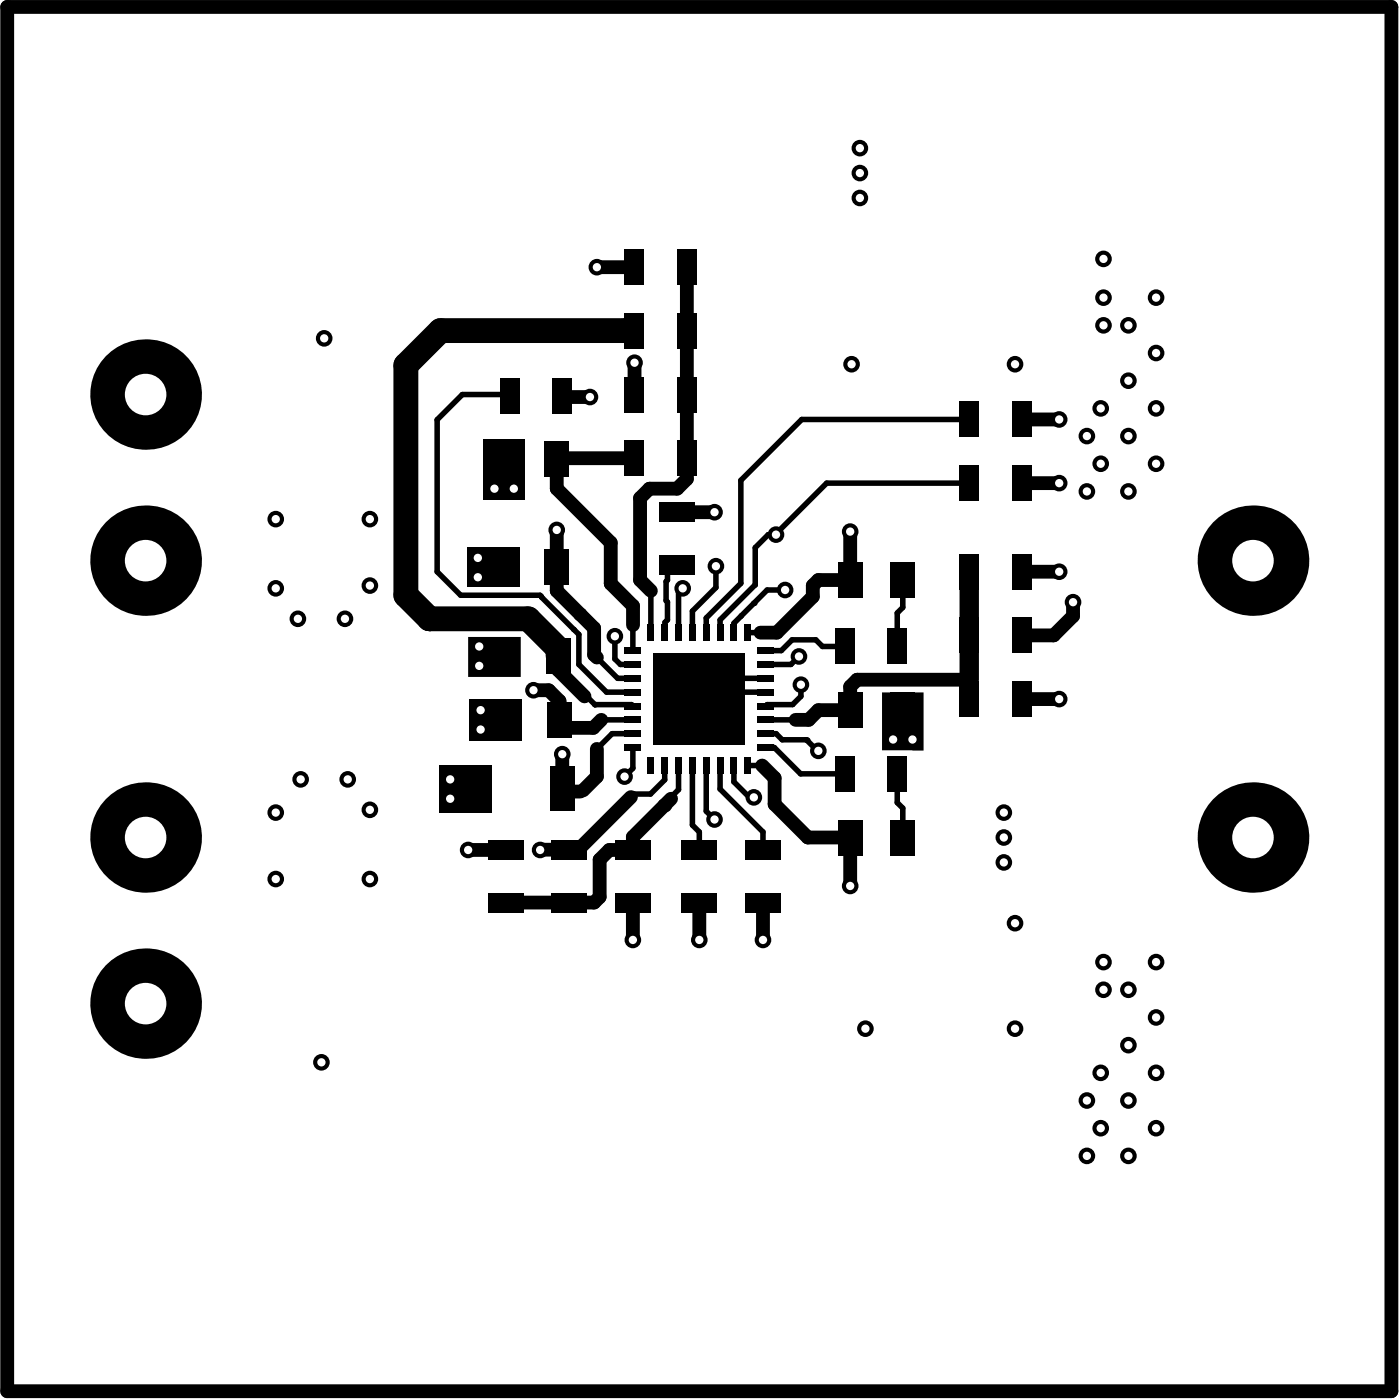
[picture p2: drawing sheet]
<svg xmlns="http://www.w3.org/2000/svg" width="168mm" height="168mm" viewBox="0 0 168 168" stroke-linecap="round" stroke-linejoin="round" font-family="sans-serif">
<g fill="none" stroke="#000" stroke-width="1.7">
<path d="M.9 .8h166.3v166.4h-166.3zM71.7 32.1h4.5M75.3 39.8h.9M82.6 32.1v25.5l-1.2 1.1h-3.3l-1.2 1.2v9.8l1.3 1.3M67.6 47.6l.2 .1h3.1M76.2 55.1h-9.1l-.2 .1v3.5l6.5 6.5v5l2.7 2.6v2.3M76.3 43.6l-.1 3.8M122.8 50.4h4.5M122.8 58.1h4.5M66.9 63.7v7.3l4.5 4.5v3.2l.3 .3M67.1 78.8v1.7l3.2 3.2M69.7 73.8h.1"/>
<path d="M81.4 61.6h4.5M102.2 63.9v5.8h-3.8l-.7 .7v1.3l-4.3 4.3h-2M122.8 68.7h4.5M129 72.4v1.6l-2.4 2.4h-3.8M64.1 83h1.9l1.3 1.3v2.2l.9 1h3.1l1-1M67.6 90.6v4.2l.3 .3h1.8M71.7 90v3.3l-1.6 1.7M75.8 95.8l-6.3 6.3h-4.5M80.7 96l-4.6 4.6v1.6h-2.9l-1.1 1.1v4.5l-.7 .7h-10.6M91.6 92l1.5 1.5v3.2l4 4h5.1v5.8M116.5 84v-2.3h-13.5l-.8 .8v2.9h-3.8l-1.2 1.1h-1.6M122.8 84h4.5"/>
<path d="M56.3 102.2h4.5M76.1 108.5v4.5M84.1 108.5v4.5M91.7 108.5v4.5"/>
</g>
<g fill="#000">
<path d="M58.1 52.7h5v7.4h-5zM56.1 65.7h6.3v4.8h-6.3zM52.8 92h6.3v5.7h-6.3zM56.3 76.6h6.3v4.8h-6.3zM56.4 84h6.4v5h-6.4zM106 83.2h5v7h-5z"/>
<circle cx="132.6" cy="31.1" r="1"/>
<circle cx="51.6" cy="74.4" r="1.5"/>
<circle cx="76.1" cy="78.2" r=".33"/>
<circle cx="90.6" cy="72.5" r=".33"/>
<circle cx="92" cy="79.9" r=".33"/>
<circle cx="71.5" cy="84.7" r=".33"/>
<circle cx="76.1" cy="86.5" r=".33"/>
<circle cx="79.8" cy="96.8" r=".83"/>
<circle cx="97" cy="89" r=".33"/>
<circle cx="68.4" cy="108.5" r=".83"/>
</g>
<g fill="none" stroke="#000" stroke-width=".66">
<path d="M61.6 47.4h-6l-3.1 3.1v18.2l2.9 2.8h9.5l4.7 4.8v3.6l3.3 3.3h3.2M116.5 58.1h-17.1l-6.1 6.1v.1h-1l-1.5 1.5v4.5l-4.2 4.2v1.5M116.5 50.4h-20.1l-7.4 7.3v12.4l-4.1 4.2v1.7M69 75.7h.1M71.7 79l2.5 2.5h1.9M73.9 76.5v2.7l.7 .7h1.5M76.1 75.1v3.1M78.2 71v5M81.4 67.9l-.4 .4h-.8v1.4l-.1 .2v2.3l.1 .2v2.1l-.3 .3v1.2M82.1 70.7l-.5 .5-.1 4.8M86.3 68.1h-.2v2.5l-2.9 2.9v2.5M89.1 74h.1"/>
<path d="M89.9 76h1.5M94.4 70.9h-2.2l-4 4v1.1M96 78.9l-.9 1h-3.1M101.5 77.7h-2.6l-.8-.8h-2.9l-1.3 1.3h-1.9M108.5 69.7v3.3l-.7 .7v4M70.3 83.7h.2l1 1h4.4l.2 .2M72.3 86.5h3.8M76.1 88.2h-2.5l-1.9 1.8M76.1 89.9v2.4l-1 1M79.9 92v1.7l-1.7 1.7h-2l-.4 .4M81.6 92v2.9l-.9 .9M83.2 92v7.2l.9 .8v2.2"/>
<path d="M84.9 92v5.5l1 1M84.9 83.2h7.1M86.6 92v2.8l5.1 5.2v2.2M88.2 92v2l2.1 2 .3-.3v.1M89.9 92h1.7M92 88.2h1.3l.7 .7h2.9l1.4 1.4h.1M92 89.9h1.1l3.1 3.1h5.3M92 86.5h3.6M92 81.5h-5.4l-2.5 2.5M96.3 82.3v1.4l-1 1h-3.1l-.2 .2M107.8 93v3.5l.7 .6v3.6"/>
</g>
<path d="M75.3 39.8l-22.4-.1-4.1 4.2v27.6l2.8 2.9h11.9l3.6 3.6v.8" fill="none" stroke="#000" stroke-width="3"/>
<path d="M116.5 68.9v12.8" fill="none" stroke="#000" stroke-width="2.3"/>
<circle cx="132.6" cy="31.1" r=".5" fill="#fff"/>
<circle cx="39" cy="40.7" r="1" fill="#000"/>
<circle cx="39" cy="40.7" r=".5" fill="#fff"/>
<circle cx="132.6" cy="115.6" r="1" fill="#000"/>
<circle cx="132.6" cy="115.6" r=".5" fill="#fff"/>
<circle cx="132.6" cy="119" r="1" fill="#000"/>
<circle cx="132.6" cy="119" r=".5" fill="#fff"/>
<circle cx="135.6" cy="119" r="1" fill="#000"/>
<circle cx="135.6" cy="119" r=".5" fill="#fff"/>
<circle cx="139" cy="115.6" r="1" fill="#000"/>
<circle cx="139" cy="115.6" r=".5" fill="#fff"/>
<circle cx="139" cy="122.3" r="1" fill="#000"/>
<circle cx="139" cy="122.3" r=".5" fill="#fff"/>
<circle cx="135.6" cy="125.6" r="1" fill="#000"/>
<circle cx="135.6" cy="125.6" r=".5" fill="#fff"/>
<circle cx="132.3" cy="129" r="1" fill="#000"/>
<circle cx="132.3" cy="129" r=".5" fill="#fff"/>
<circle cx="139" cy="129" r="1" fill="#000"/>
<circle cx="139" cy="129" r=".5" fill="#fff"/>
<circle cx="135.6" cy="132.3" r="1" fill="#000"/>
<circle cx="135.6" cy="132.3" r=".5" fill="#fff"/>
<circle cx="132.3" cy="135.6" r="1" fill="#000"/>
<circle cx="132.3" cy="135.6" r=".5" fill="#fff"/>
<circle cx="139" cy="135.6" r="1" fill="#000"/>
<circle cx="139" cy="135.6" r=".5" fill="#fff"/>
<circle cx="135.6" cy="138.9" r="1" fill="#000"/>
<circle cx="135.6" cy="138.9" r=".5" fill="#fff"/>
<circle cx="130.6" cy="138.9" r="1" fill="#000"/>
<circle cx="130.6" cy="138.9" r=".5" fill="#fff"/>
<circle cx="130.6" cy="132.3" r="1" fill="#000"/>
<circle cx="130.6" cy="132.3" r=".5" fill="#fff"/>
<circle cx="130.6" cy="52.4" r="1" fill="#000"/>
<circle cx="130.6" cy="52.4" r=".5" fill="#fff"/>
<circle cx="130.6" cy="59.1" r="1" fill="#000"/>
<circle cx="130.6" cy="59.1" r=".5" fill="#fff"/>
<circle cx="135.6" cy="59.1" r="1" fill="#000"/>
<circle cx="135.6" cy="59.1" r=".5" fill="#fff"/>
<circle cx="139" cy="55.7" r="1" fill="#000"/>
<circle cx="139" cy="55.7" r=".5" fill="#fff"/>
<circle cx="132.3" cy="55.7" r="1" fill="#000"/>
<circle cx="132.3" cy="55.7" r=".5" fill="#fff"/>
<circle cx="135.6" cy="52.4" r="1" fill="#000"/>
<circle cx="135.6" cy="52.4" r=".5" fill="#fff"/>
<circle cx="139" cy="49.1" r="1" fill="#000"/>
<circle cx="139" cy="49.1" r=".5" fill="#fff"/>
<circle cx="132.3" cy="49.1" r="1" fill="#000"/>
<circle cx="132.3" cy="49.1" r=".5" fill="#fff"/>
<circle cx="135.6" cy="45.8" r="1" fill="#000"/>
<circle cx="135.6" cy="45.8" r=".5" fill="#fff"/>
<circle cx="139" cy="42.4" r="1" fill="#000"/>
<circle cx="139" cy="42.4" r=".5" fill="#fff"/>
<circle cx="139" cy="35.8" r="1" fill="#000"/>
<circle cx="139" cy="35.8" r=".5" fill="#fff"/>
<circle cx="135.6" cy="39.1" r="1" fill="#000"/>
<circle cx="135.6" cy="39.1" r=".5" fill="#fff"/>
<circle cx="109.7" cy="88.9" r="1" fill="#000"/>
<circle cx="109.7" cy="88.9" r=".5" fill="#fff"/>
<circle cx="107.3" cy="88.9" r="1" fill="#000"/>
<circle cx="107.3" cy="88.9" r=".5" fill="#fff"/>
<circle cx="54.1" cy="93.7" r="1" fill="#000"/>
<circle cx="54.1" cy="93.7" r=".5" fill="#fff"/>
<circle cx="54.1" cy="96" r="1" fill="#000"/>
<circle cx="54.1" cy="96" r=".5" fill="#fff"/>
<circle cx="57.8" cy="85.4" r="1" fill="#000"/>
<circle cx="57.8" cy="85.4" r=".5" fill="#fff"/>
<circle cx="57.8" cy="87.7" r="1" fill="#000"/>
<circle cx="57.8" cy="87.7" r=".5" fill="#fff"/>
<circle cx="57.6" cy="77.7" r="1" fill="#000"/>
<circle cx="57.6" cy="77.7" r=".5" fill="#fff"/>
<circle cx="57.6" cy="80" r="1" fill="#000"/>
<circle cx="57.6" cy="80" r=".5" fill="#fff"/>
<circle cx="57.4" cy="69.4" r="1" fill="#000"/>
<circle cx="57.4" cy="69.4" r=".5" fill="#fff"/>
<circle cx="59.4" cy="58.7" r="1" fill="#000"/>
<circle cx="59.4" cy="58.7" r=".5" fill="#fff"/>
<circle cx="41.8" cy="93.7" r="1" fill="#000"/>
<circle cx="41.8" cy="93.7" r=".5" fill="#fff"/>
<circle cx="44.5" cy="105.7" r="1" fill="#000"/>
<circle cx="44.5" cy="105.7" r=".5" fill="#fff"/>
<circle cx="44.5" cy="97.3" r="1" fill="#000"/>
<circle cx="44.5" cy="97.3" r=".5" fill="#fff"/>
<circle cx="36.1" cy="93.7" r="1" fill="#000"/>
<circle cx="36.1" cy="93.7" r=".5" fill="#fff"/>
<circle cx="33.1" cy="97.7" r="1" fill="#000"/>
<circle cx="33.1" cy="97.7" r=".5" fill="#fff"/>
<circle cx="33.1" cy="105.7" r="1" fill="#000"/>
<circle cx="33.1" cy="105.7" r=".5" fill="#fff"/>
<circle cx="44.5" cy="62.4" r="1" fill="#000"/>
<circle cx="44.5" cy="62.4" r=".5" fill="#fff"/>
<circle cx="44.5" cy="70.4" r="1" fill="#000"/>
<circle cx="44.5" cy="70.4" r=".5" fill="#fff"/>
<circle cx="41.5" cy="74.4" r="1" fill="#000"/>
<circle cx="41.5" cy="74.4" r=".5" fill="#fff"/>
<circle cx="33.1" cy="70.7" r="1" fill="#000"/>
<circle cx="33.1" cy="70.7" r=".5" fill="#fff"/>
<circle cx="33.1" cy="62.4" r="1" fill="#000"/>
<circle cx="33.1" cy="62.4" r=".5" fill="#fff"/>
<circle cx="120.7" cy="100.7" r="1" fill="#000"/>
<circle cx="120.7" cy="100.7" r=".5" fill="#fff"/>
<circle cx="120.7" cy="103.7" r="1" fill="#000"/>
<circle cx="120.7" cy="103.7" r=".5" fill="#fff"/>
<circle cx="120.7" cy="97.7" r="1" fill="#000"/>
<circle cx="120.7" cy="97.7" r=".5" fill="#fff"/>
<circle cx="103.4" cy="23.8" r="1" fill="#000"/>
<circle cx="103.4" cy="23.8" r=".5" fill="#fff"/>
<circle cx="103.4" cy="17.8" r="1" fill="#000"/>
<circle cx="103.4" cy="17.8" r=".5" fill="#fff"/>
<circle cx="82.1" cy="70.7" r="1" fill="#000"/>
<circle cx="82.1" cy="70.7" r=".5" fill="#fff"/>
<circle cx="96" cy="78.9" r="1" fill="#000"/>
<circle cx="96" cy="78.9" r=".5" fill="#fff"/>
<circle cx="94.4" cy="70.9" r="1" fill="#000"/>
<circle cx="94.4" cy="70.9" r=".5" fill="#fff"/>
<circle cx="86.1" cy="68.1" r="1" fill="#000"/>
<circle cx="86.1" cy="68.1" r=".5" fill="#fff"/>
<circle cx="129" cy="72.4" r="1" fill="#000"/>
<circle cx="129" cy="72.4" r=".5" fill="#fff"/>
<circle cx="73.9" cy="76.5" r="1" fill="#000"/>
<circle cx="73.9" cy="76.5" r=".5" fill="#fff"/>
<circle cx="70.9" cy="47.7" r="1" fill="#000"/>
<circle cx="70.9" cy="47.7" r=".5" fill="#fff"/>
<circle cx="76.3" cy="43.6" r="1" fill="#000"/>
<circle cx="76.3" cy="43.6" r=".5" fill="#fff"/>
<circle cx="38.6" cy="127.7" r="1" fill="#000"/>
<circle cx="38.6" cy="127.7" r=".5" fill="#fff"/>
<circle cx="64.1" cy="83" r="1" fill="#000"/>
<circle cx="64.1" cy="83" r=".5" fill="#fff"/>
<circle cx="98.4" cy="90.3" r="1" fill="#000"/>
<circle cx="98.4" cy="90.3" r=".5" fill="#fff"/>
<circle cx="87.5" cy="80.4" r="1" fill="#000"/>
<circle cx="87.5" cy="80.4" r=".5" fill="#fff"/>
<circle cx="93.3" cy="64.3" r="1" fill="#000"/>
<circle cx="93.3" cy="64.3" r=".5" fill="#fff"/>
<circle cx="90.6" cy="95.8" r="1" fill="#000"/>
<circle cx="90.6" cy="95.8" r=".5" fill="#fff"/>
<circle cx="102.4" cy="43.8" r="1" fill="#000"/>
<circle cx="102.4" cy="43.8" r=".5" fill="#fff"/>
<circle cx="104" cy="123.6" r="1" fill="#000"/>
<circle cx="104" cy="123.6" r=".5" fill="#fff"/>
<circle cx="122" cy="123.6" r="1" fill="#000"/>
<circle cx="122" cy="123.6" r=".5" fill="#fff"/>
<circle cx="122" cy="111" r="1" fill="#000"/>
<circle cx="122" cy="111" r=".5" fill="#fff"/>
<circle cx="122" cy="43.8" r="1" fill="#000"/>
<circle cx="122" cy="43.8" r=".5" fill="#fff"/>
<circle cx="35.8" cy="74.4" r="1" fill="#000"/>
<circle cx="35.8" cy="74.4" r=".5" fill="#fff"/>
<circle cx="103.4" cy="20.8" r="1" fill="#000"/>
<circle cx="103.4" cy="20.8" r=".5" fill="#fff"/>
<circle cx="132.6" cy="39.1" r="1" fill="#000"/>
<circle cx="132.6" cy="39.1" r=".5" fill="#fff"/>
<circle cx="132.6" cy="35.8" r="1" fill="#000"/>
<circle cx="132.6" cy="35.8" r=".5" fill="#fff"/>
<circle cx="87.5" cy="87.9" r="1" fill="#000"/>
<circle cx="87.5" cy="87.9" r=".5" fill="#fff"/>
<circle cx="80.4" cy="87.9" r="1" fill="#000"/>
<circle cx="80.4" cy="87.9" r=".5" fill="#fff"/>
<circle cx="80.4" cy="80.4" r="1" fill="#000"/>
<circle cx="80.4" cy="80.4" r=".5" fill="#fff"/>
<circle cx="71.7" cy="32.1" r="1" fill="#000"/>
<circle cx="71.7" cy="32.1" r=".5" fill="#fff"/>
<circle cx="85.9" cy="61.6" r="1" fill="#000"/>
<circle cx="85.9" cy="61.6" r=".5" fill="#fff"/>
<circle cx="61.8" cy="58.7" r="1" fill="#000"/>
<circle cx="61.8" cy="58.7" r=".5" fill="#fff"/>
<circle cx="57.4" cy="67.1" r="1" fill="#000"/>
<circle cx="57.4" cy="67.1" r=".5" fill="#fff"/>
<circle cx="56.3" cy="102.2" r="1" fill="#000"/>
<circle cx="56.3" cy="102.2" r=".5" fill="#fff"/>
<circle cx="84.1" cy="113" r="1" fill="#000"/>
<circle cx="84.1" cy="113" r=".5" fill="#fff"/>
<circle cx="66.9" cy="63.7" r="1" fill="#000"/>
<circle cx="66.9" cy="63.7" r=".5" fill="#fff"/>
<circle cx="76.1" cy="113" r="1" fill="#000"/>
<circle cx="76.1" cy="113" r=".5" fill="#fff"/>
<circle cx="91.7" cy="113" r="1" fill="#000"/>
<circle cx="91.7" cy="113" r=".5" fill="#fff"/>
<circle cx="127.3" cy="68.7" r="1" fill="#000"/>
<circle cx="127.3" cy="68.7" r=".5" fill="#fff"/>
<circle cx="127.3" cy="58.1" r="1" fill="#000"/>
<circle cx="127.3" cy="58.1" r=".5" fill="#fff"/>
<circle cx="127.3" cy="50.4" r="1" fill="#000"/>
<circle cx="127.3" cy="50.4" r=".5" fill="#fff"/>
<circle cx="102.2" cy="63.9" r="1" fill="#000"/>
<circle cx="102.2" cy="63.9" r=".5" fill="#fff"/>
<circle cx="127.3" cy="84" r="1" fill="#000"/>
<circle cx="127.3" cy="84" r=".5" fill="#fff"/>
<circle cx="67.6" cy="90.6" r="1" fill="#000"/>
<circle cx="67.6" cy="90.7" r=".5" fill="#fff"/>
<circle cx="75.1" cy="93.3" r="1" fill="#000"/>
<circle cx="75.1" cy="93.3" r=".5" fill="#fff"/>
<circle cx="64.9" cy="102.2" r="1" fill="#000"/>
<circle cx="64.9" cy="102.2" r=".5" fill="#fff"/>
<circle cx="85.9" cy="98.5" r="1" fill="#000"/>
<circle cx="85.9" cy="98.5" r=".5" fill="#fff"/>
<circle cx="102.2" cy="106.5" r="1" fill="#000"/>
<circle cx="102.2" cy="106.5" r=".5" fill="#fff"/>
<circle cx="96.3" cy="82.3" r="1" fill="#000"/>
<circle cx="96.3" cy="82.3" r=".5" fill="#fff"/>
<circle cx="150.6" cy="67.4" r="6.6" fill="#000"/>
<circle cx="150.6" cy="67.4" r="2.5" fill="#fff"/>
<circle cx="150.6" cy="100.7" r="6.6" fill="#000"/>
<circle cx="150.6" cy="100.7" r="2.5" fill="#fff"/>
<circle cx="17.5" cy="120.6" r="6.6" fill="#000"/>
<circle cx="17.5" cy="120.6" r="2.5" fill="#fff"/>
<circle cx="17.5" cy="100.7" r="6.6" fill="#000"/>
<circle cx="17.5" cy="100.7" r="2.5" fill="#fff"/>
<circle cx="17.5" cy="67.4" r="6.6" fill="#000"/>
<circle cx="17.5" cy="67.4" r="2.5" fill="#fff"/>
<circle cx="17.5" cy="47.4" r="6.6" fill="#000"/>
<circle cx="17.5" cy="47.4" r="2.5" fill="#fff"/>
<g fill="#000">
<path d="M75.1 30h2.3v4.3h-2.3z" fill-rule="evenodd"/>
<path d="M81.4 30h2.3v4.3h-2.3z" fill-rule="evenodd"/>
<path d="M60.1 45.4h2.3v4.3h-2.3z" fill-rule="evenodd"/>
<path d="M59.1 53h3v4.4h-3z" fill-rule="evenodd"/>
<path d="M66.4 45.4h2.3v4.3h-2.3z" fill-rule="evenodd"/>
<path d="M65.4 53h3v4.4h-3z" fill-rule="evenodd"/>
<path d="M75.1 45.3h2.3v4.3h-2.3z" fill-rule="evenodd"/>
<path d="M75.1 52.9h2.3v4.3h-2.3z" fill-rule="evenodd"/>
<path d="M75.1 37.6h2.3v4.3h-2.3z" fill-rule="evenodd"/>
<path d="M81.4 45.3h2.3v4.3h-2.3z" fill-rule="evenodd"/>
<path d="M81.4 52.9h2.3v4.3h-2.3z" fill-rule="evenodd"/>
<path d="M81.4 37.6h2.3v4.3h-2.3z" fill-rule="evenodd"/>
<path d="M115.3 48.3h2.4v4.3h-2.4z" fill-rule="evenodd"/>
<path d="M115.3 55.9h2.4v4.3h-2.4z" fill-rule="evenodd"/>
<path d="M121.7 48.3h2.3v4.3h-2.3z" fill-rule="evenodd"/>
<path d="M121.7 55.9h2.3v4.3h-2.3z" fill-rule="evenodd"/>
<path d="M59.1 66h3v4.4h-3z" fill-rule="evenodd"/>
<path d="M65.4 66h3v4.4h-3z" fill-rule="evenodd"/>
<path d="M75.1 77.8h2v.8h-2z" fill-rule="evenodd"/>
<path d="M77.8 75h.8v2h-.8z" fill-rule="evenodd"/>
<path d="M79.2 66.7h4.4v2.4h-4.4z" fill-rule="evenodd"/>
<path d="M79.2 60.4h4.4v2.3h-4.4z" fill-rule="evenodd"/>
<path d="M79.5 75h.8v2h-.8z" fill-rule="evenodd"/>
<path d="M81.2 75h.7v2h-.7z" fill-rule="evenodd"/>
<path d="M82.8 75h.8v2h-.8z" fill-rule="evenodd"/>
<path d="M84.5 75h.8v2h-.8z" fill-rule="evenodd"/>
<path d="M86.2 75h.7v2h-.7z" fill-rule="evenodd"/>
<path d="M87.8 75h.8v2h-.8z" fill-rule="evenodd"/>
<path d="M89.5 75h.8v2h-.8z" fill-rule="evenodd"/>
<path d="M91 77.8h2v.8h-2z" fill-rule="evenodd"/>
<path d="M100.4 75.5h2.3v4.4h-2.3z" fill-rule="evenodd"/>
<path d="M100.7 67.6h3v4.3h-3z" fill-rule="evenodd"/>
<path d="M106.7 75.5h2.3v4.4h-2.3z" fill-rule="evenodd"/>
<path d="M107 67.6h3v4.3h-3z" fill-rule="evenodd"/>
<path d="M115.3 66.6h2.4v4.3h-2.4z" fill-rule="evenodd"/>
<path d="M115.3 74.2h2.4v4.3h-2.4z" fill-rule="evenodd"/>
<path d="M121.7 66.6h2.3v4.3h-2.3z" fill-rule="evenodd"/>
<path d="M121.7 74.2h2.3v4.3h-2.3z" fill-rule="evenodd"/>
<path d="M55.8 92.1h3v5.4h-3z" fill-rule="evenodd"/>
<path d="M59.4 84.3h3v4.4h-3z" fill-rule="evenodd"/>
<path d="M59.3 76.7h3v4.3h-3z" fill-rule="evenodd"/>
<path d="M65.8 84.3h2.9v4.4h-2.9z" fill-rule="evenodd"/>
<path d="M66.1 92.1h3v5.4h-3z" fill-rule="evenodd"/>
<path d="M65.6 76.7h3v4.3h-3z" fill-rule="evenodd"/>
<path d="M75.1 89.5h2v.7h-2z" fill-rule="evenodd"/>
<path d="M75.1 87.8h2v.8h-2z" fill-rule="evenodd"/>
<path d="M75.1 86.1h2v.8h-2z" fill-rule="evenodd"/>
<path d="M75.1 82.8h2v.8h-2z" fill-rule="evenodd"/>
<path d="M75.1 81.1h2v.8h-2z" fill-rule="evenodd"/>
<path d="M75.1 79.5h2v.7h-2z" fill-rule="evenodd"/>
<path d="M75.1 84.5h2v.7h-2z" fill-rule="evenodd"/>
<path d="M77.8 91h.8v2h-.8z" fill-rule="evenodd"/>
<path d="M78.6 78.5h10.9v11h-10.9z" fill-rule="evenodd"/>
<path d="M79.5 91h.8v2h-.8z" fill-rule="evenodd"/>
<path d="M81.2 91h.7v2h-.7z" fill-rule="evenodd"/>
<path d="M82.8 91h.8v2h-.8z" fill-rule="evenodd"/>
<path d="M84.5 91h.8v2h-.8z" fill-rule="evenodd"/>
<path d="M86.2 91h.7v2h-.7z" fill-rule="evenodd"/>
<path d="M87.8 91h.8v2h-.8z" fill-rule="evenodd"/>
<path d="M89.5 91h.8v2h-.8z" fill-rule="evenodd"/>
<path d="M91 86.1h2v.8h-2z" fill-rule="evenodd"/>
<path d="M91 87.8h2v.8h-2z" fill-rule="evenodd"/>
<path d="M91 89.5h2v.7h-2z" fill-rule="evenodd"/>
<path d="M91 79.5h2v.8h-2z" fill-rule="evenodd"/>
<path d="M91 81.1h2v.8h-2z" fill-rule="evenodd"/>
<path d="M91 82.8h2v.8h-2z" fill-rule="evenodd"/>
<path d="M91 84.5h2v.7h-2z" fill-rule="evenodd"/>
<path d="M100.7 98.5h3v4.3h-3z" fill-rule="evenodd"/>
<path d="M100.4 90.8h2.3v4.4h-2.3z" fill-rule="evenodd"/>
<path d="M100.7 83.2h3v4.3h-3z" fill-rule="evenodd"/>
<path d="M107 98.5h3v4.3h-3z" fill-rule="evenodd"/>
<path d="M106.7 90.8h2.3v4.4h-2.3z" fill-rule="evenodd"/>
<path d="M107 83.2h3v4.3h-3z" fill-rule="evenodd"/>
<path d="M115.3 81.9h2.4v4.3h-2.4z" fill-rule="evenodd"/>
<path d="M121.7 81.9h2.3v4.3h-2.3z" fill-rule="evenodd"/>
<path d="M58.6 107.3h4.3v2.4h-4.3z" fill-rule="evenodd"/>
<path d="M58.6 101h4.3v2.3h-4.3z" fill-rule="evenodd"/>
<path d="M66.3 107.3h4.3v2.4h-4.3z" fill-rule="evenodd"/>
<path d="M66.3 101h4.3v2.3h-4.3z" fill-rule="evenodd"/>
<path d="M73.9 107.3h4.3v2.4h-4.3z" fill-rule="evenodd"/>
<path d="M73.9 101h4.3v2.3h-4.3z" fill-rule="evenodd"/>
<path d="M81.9 107.3h4.3v2.4h-4.3z" fill-rule="evenodd"/>
<path d="M81.9 101h4.3v2.3h-4.3z" fill-rule="evenodd"/>
<path d="M89.5 107.3h4.4v2.4h-4.4z" fill-rule="evenodd"/>
<path d="M89.5 101h4.4v2.3h-4.4z" fill-rule="evenodd"/>
</g>
</svg>
